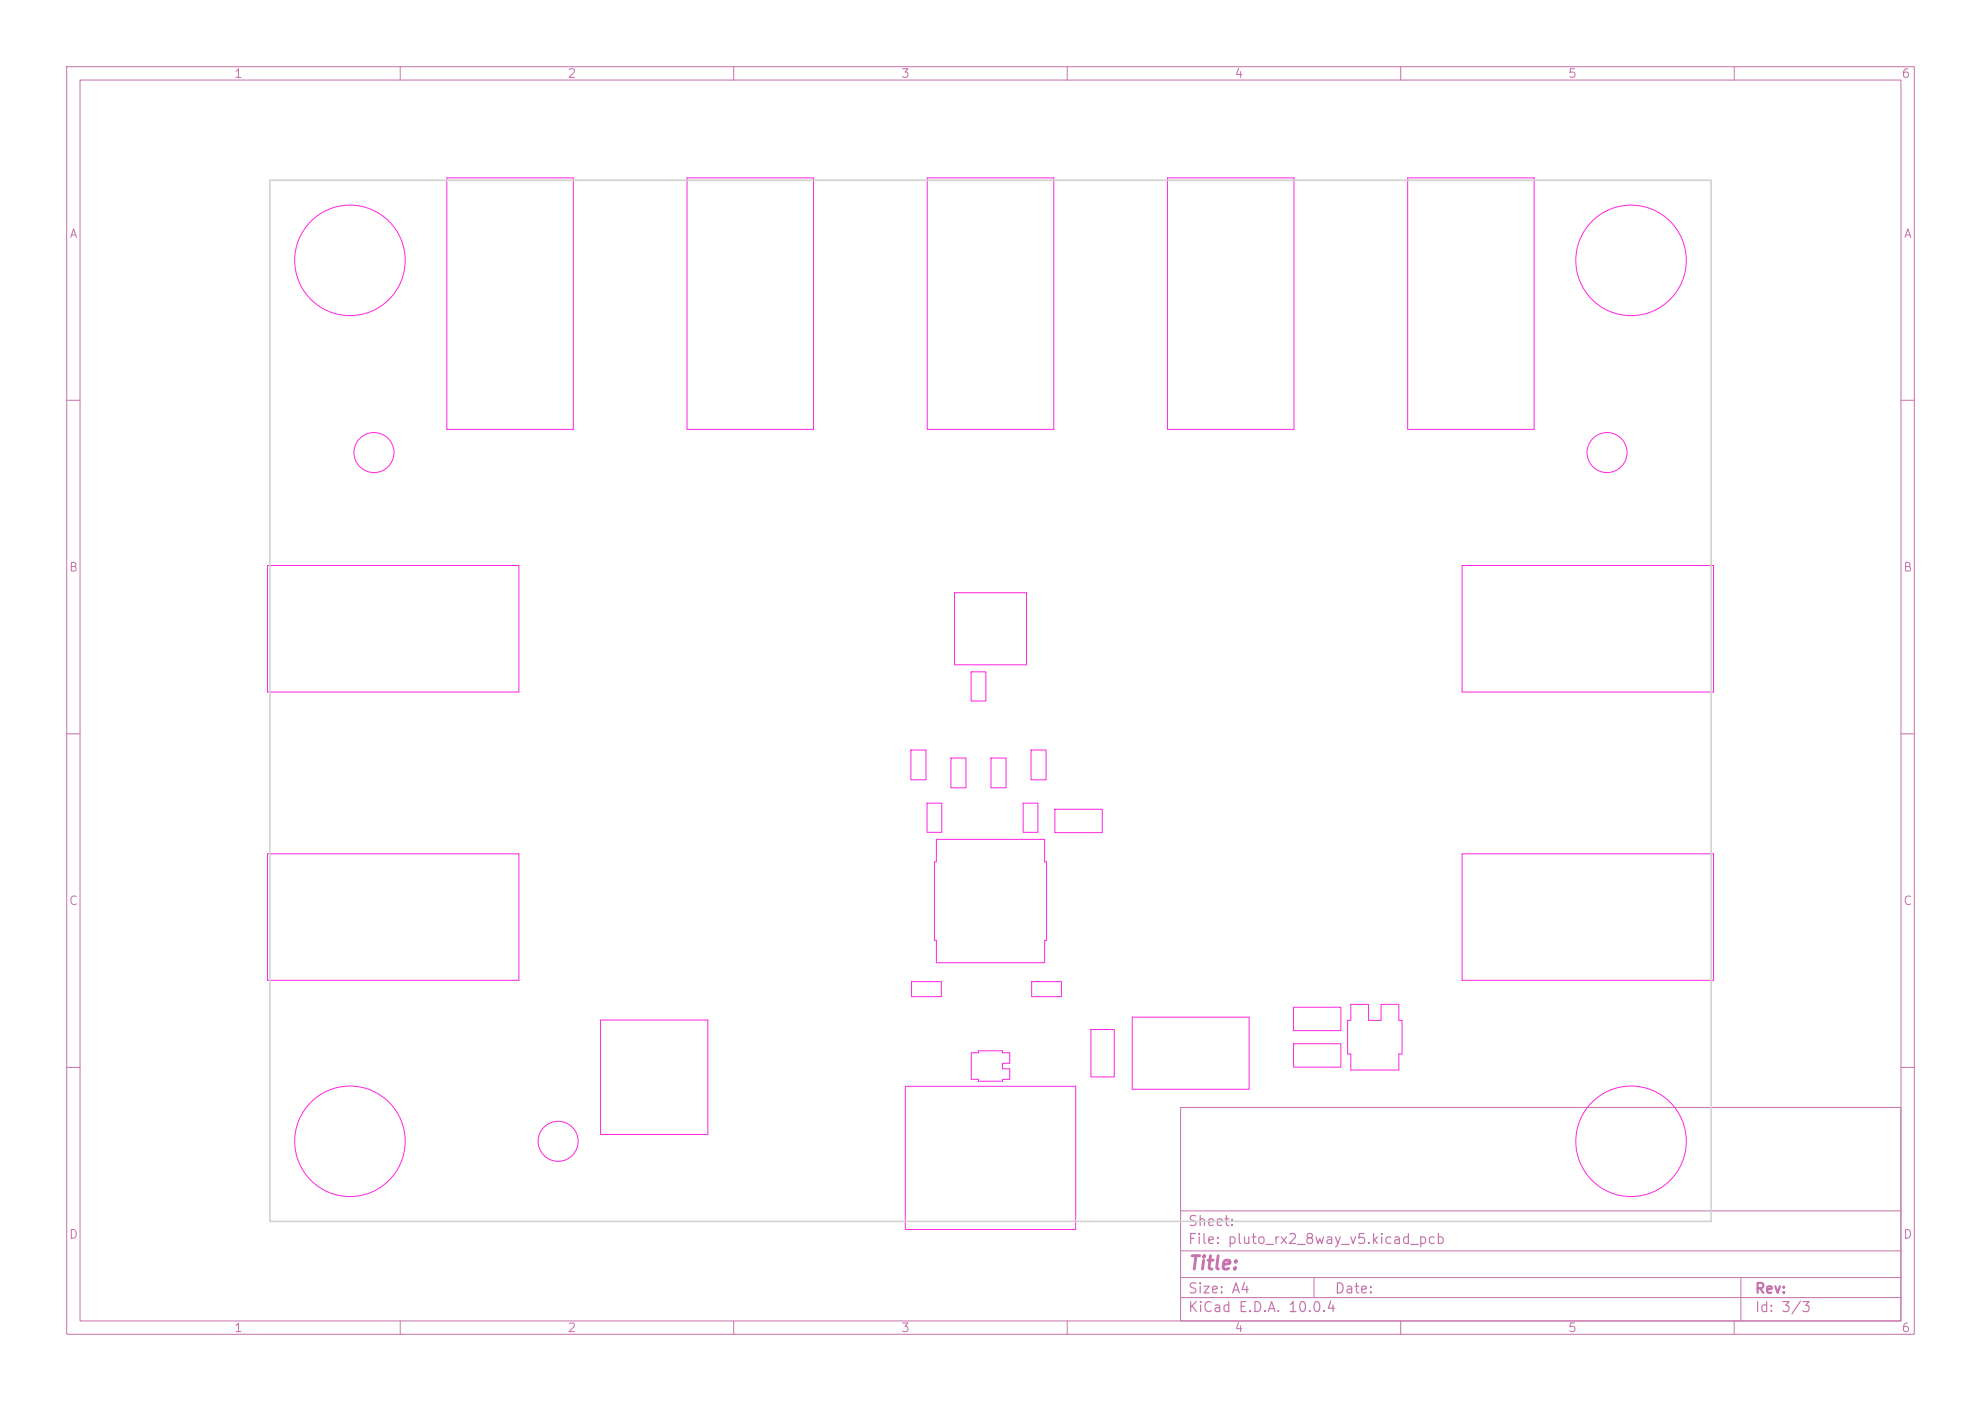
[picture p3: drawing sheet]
<svg xmlns="http://www.w3.org/2000/svg" width="297mm" height="210mm" viewBox="0 0 297 210" stroke-linecap="round" stroke-linejoin="round" font-family="sans-serif">
<defs><g id="words">
<text font-size="2" fill="#c872ab" x="178" y="190.8">Title:</text>
<g font-size="1.5" fill="#c872ab">
<text x="178" y="184.2">Sheet:</text>
<text x="178" y="186.9">File: pluto_rx2_8way_v5.kicad_pcb</text>
<text x="178" y="197.1">KiCad E.D.A. 10.0.4</text>
<text x="178" y="194.3">Size: A4</text>
<text x="200" y="194.3">Date:</text>
<text x="263" y="194.3">Rev:</text>
<text x="263" y="197.1">Id: 3/3</text>
</g>
<g font-size="1.3" fill="#c872ab">
<text x="35" y="12">1</text>
<text x="85" y="12">2</text>
<text x="135" y="12">3</text>
<text x="185" y="12">4</text>
<text x="235" y="12">5</text>
<text x="285" y="12">6</text>
<text x="10.3" y="36">A</text>
<text x="285.4" y="36">A</text>
<text x="10.3" y="86">B</text>
<text x="285.3" y="86">B</text>
<text x="10.3" y="136">C</text>
<text x="285.3" y="136">C</text>
<text x="10.3" y="186">D</text>
<text x="285.3" y="186">D</text>
<text x="35" y="200">1</text>
<text x="85" y="200">2</text>
<text x="135" y="200">3</text>
<text x="185" y="200">4</text>
<text x="235" y="200">5</text>
<text x="285" y="200">6</text>
</g>
</g></defs>
<g fill="none" stroke="#c872ab" stroke-width=".15">
<path d="M10 10h277v190h-277zM12 12h273v186h-273zM60 10v2M110 10v2M160 10v2M210 10v2M260 10v2M10 60h2M285 60h2M10 110h2M285 110h2M10 160h2"/>
<path d="M177 166h108v32h-108zM285 160h2M60 198v2M110 198v2M160 198v2M177 194.5h108M177 191.5h108M177 187.5h108M177 181.5h108M197 191.5v3M210 198v2M260 198v2"/>
<path d="M261 191.5v6.5"/>
</g>
<g fill="none" stroke="#ff26e2" stroke-width=".15">
<path d="M67 26.7h19v37.7h-19zM103 26.7h19v37.7h-19zM139 26.7h19v37.7h-19zM175 26.7h19v37.7h-19zM211 26.7h19v37.7h-19zM40.1 84.8h37.7v18.9h-37.7zM143.1 88.8h10.8v10.9h-10.8zM219.2 84.8h37.7v18.9h-37.7zM136.6 112.4h2.2v4.5h-2.2zM142.6 113.6h2.2v4.5h-2.2zM145.6 100.7h2.2v4.4h-2.2zM148.6 113.6h2.2v4.5h-2.2z"/>
<path d="M154.6 112.4h2.2v4.5h-2.2zM40.1 128h37.7v19h-37.7zM139 120.4h2.2v4.4h-2.2zM140.4 125.8h16.2v3.4h.3v11.7h-.3v3.4h-16.2v-3.4h-.3v-11.7h.3zM153.4 120.4h2.2v4.4h-2.2zM158.2 121.3h7.1v3.5h-7.1zM219.2 128h37.7v19h-37.7zM90 152.9h16.1v17.1h-16.1zM136.7 147.1h4.4v2.3h-4.4zM145.6 157.8h1.1v-.3h3.6v.3h1.1v1.6h-1.1v.8h1.1v1.6h-1.1v.3h-3.6v-.3h-1.1zM154.7 147.1h4.4v2.3h-4.4zM163.6 154.3h3.5v7.1h-3.5z"/>
<path d="M169.7 152.5h17.6v10.8h-17.6zM193.9 151h7.1v3.5h-7.1zM193.9 156.5h7.1v3.5h-7.1zM202.5 150.6h2.7v2.4h1.9v-2.4h2.6v2.4h.5v5h-.5v2.4h-7.2v-2.4h-.5v-5h.5zM135.7 162.8h25.6v21.5h-25.6z"/>
<circle cx="52.5" cy="39" r="8.3"/>
<circle cx="244.5" cy="39" r="8.3"/>
<circle cx="56.1" cy="67.8" r="3"/>
<circle cx="240.9" cy="67.8" r="3"/>
<circle cx="52.5" cy="171.1" r="8.3"/>
<circle cx="83.7" cy="171.1" r="3"/>
<circle cx="244.5" cy="171.1" r="8.3"/>
</g>
<path d="M40.5 27h216v156.1h-216z" fill="none" stroke="#d0d2cd" stroke-width=".24"/>
<use href="#words"/>
</svg>
